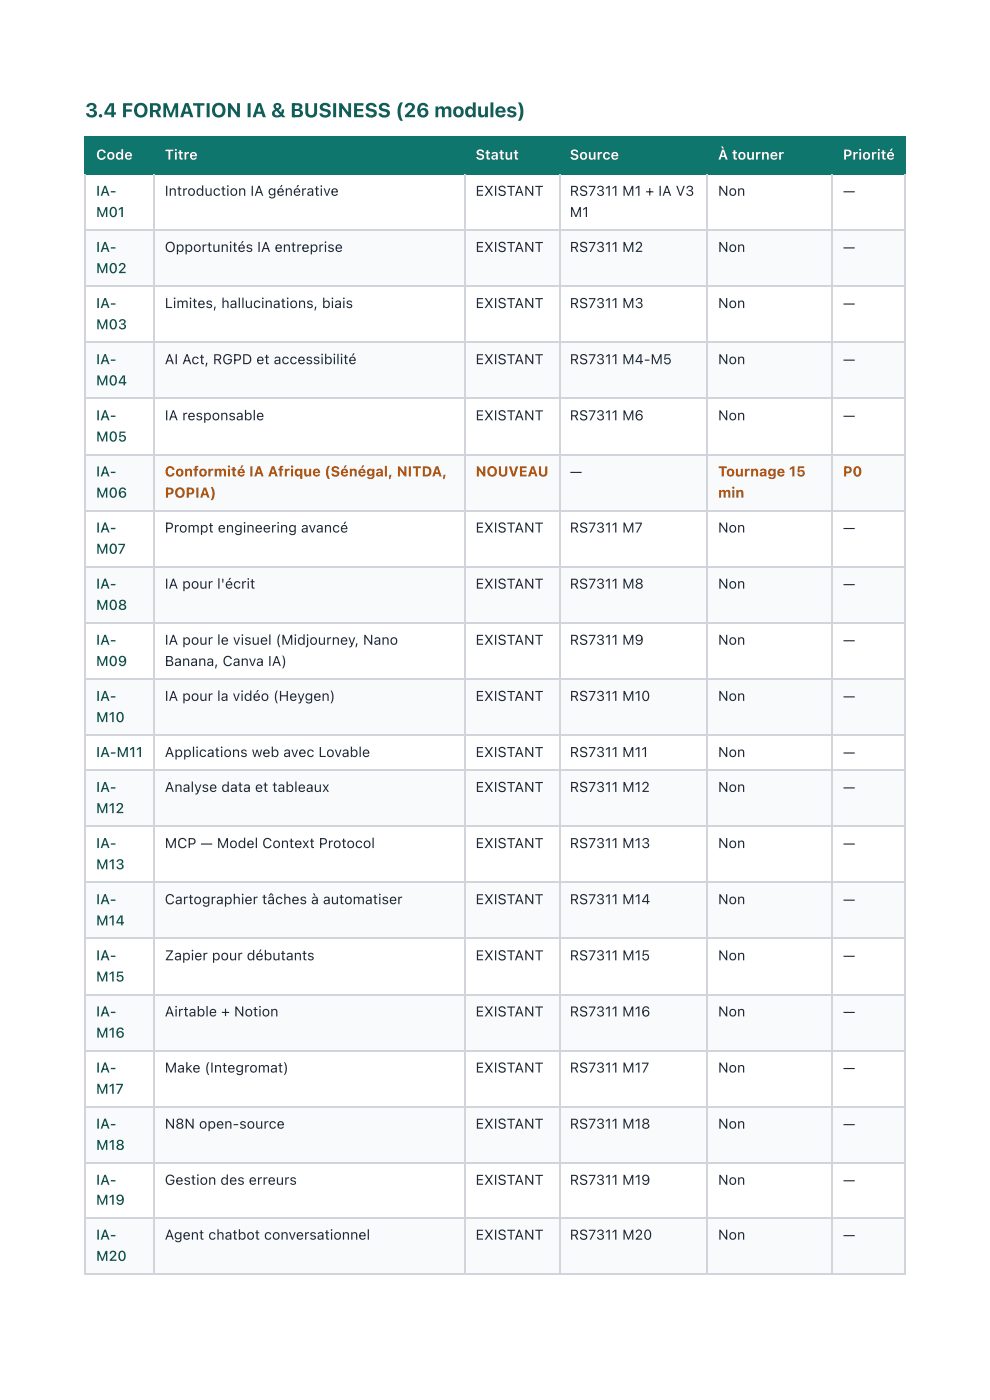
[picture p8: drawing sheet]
<svg xmlns="http://www.w3.org/2000/svg" width="210mm" height="297mm" viewBox="0 0 210 297" stroke-linecap="round" stroke-linejoin="round" font-family="sans-serif">
<defs><g id="words">
<text font-size="4.2" fill="#115e59" x="18" y="24.9">3.4 FORMATION IA &amp; BUSINESS (26 modules)</text>
<g font-size="3" fill="#fff">
<text x="20.4" y="33.9">Code</text>
<text x="34.9" y="33.9">Titre</text>
<text x="100.8" y="33.9">Statut</text>
<text x="120.8" y="33.9">Source</text>
<text x="152.2" y="33.9">À tourner</text>
<text x="178.7" y="33.9">Priorité</text>
</g>
<g font-size="3" fill="#134e4a">
<text x="20.4" y="41.5">IA-</text>
<text x="20.4" y="46">M01</text>
<text x="20.4" y="53.4">IA-</text>
<text x="20.4" y="57.9">M02</text>
<text x="20.4" y="65.4">IA-</text>
<text x="20.4" y="69.9">M03</text>
<text x="20.4" y="77.3">IA-</text>
<text x="20.4" y="81.8">M04</text>
<text x="20.4" y="89.2">IA-</text>
<text x="20.4" y="93.7">M05</text>
<text x="20.4" y="101.1">IA-</text>
<text x="20.4" y="105.6">M06</text>
<text x="20.4" y="113">IA-</text>
<text x="20.4" y="117.5">M07</text>
<text x="20.4" y="124.9">IA-</text>
<text x="20.4" y="129.4">M08</text>
<text x="20.4" y="136.8">IA-</text>
<text x="20.4" y="141.3">M09</text>
<text x="20.4" y="148.7">IA-</text>
<text x="20.4" y="153.2">M10</text>
<text x="20.4" y="160.6">IA-M11</text>
<text x="20.4" y="168">IA-</text>
<text x="20.4" y="172.5">M12</text>
<text x="20.4" y="179.9">IA-</text>
<text x="20.4" y="184.4">M13</text>
<text x="20.4" y="191.8">IA-</text>
<text x="20.4" y="196.3">M14</text>
<text x="20.4" y="203.7">IA-</text>
<text x="20.4" y="208.2">M15</text>
<text x="20.4" y="215.6">IA-</text>
<text x="20.4" y="220.1">M16</text>
<text x="20.4" y="227.5">IA-</text>
<text x="20.4" y="232">M17</text>
<text x="20.4" y="239.4">IA-</text>
<text x="20.4" y="243.9">M18</text>
<text x="20.4" y="251.4">IA-</text>
<text x="20.4" y="255.6">M19</text>
<text x="20.4" y="263">IA-</text>
<text x="20.4" y="267.5">M20</text>
</g>
<g font-size="3" fill="#1f2937">
<text x="34.9" y="41.5">Introduction IA générative</text>
<text x="100.8" y="41.5">EXISTANT</text>
<text x="120.8" y="41.5">RS7311 M1 + IA V3</text>
<text x="152.2" y="41.5">Non</text>
<text x="178.7" y="41.5">—</text>
<text x="120.8" y="46">M1</text>
<text x="34.9" y="53.4">Opportunités IA entreprise</text>
<text x="100.8" y="53.4">EXISTANT</text>
<text x="120.8" y="53.4">RS7311 M2</text>
<text x="152.2" y="53.4">Non</text>
<text x="178.7" y="53.4">—</text>
<text x="34.9" y="65.4">Limites, hallucinations, biais</text>
<text x="100.8" y="65.4">EXISTANT</text>
<text x="120.8" y="65.4">RS7311 M3</text>
<text x="152.2" y="65.4">Non</text>
<text x="178.7" y="65.4">—</text>
<text x="34.9" y="77.3">AI Act, RGPD et accessibilité</text>
<text x="100.8" y="77.3">EXISTANT</text>
<text x="120.8" y="77.3">RS7311 M4-M5</text>
<text x="152.2" y="77.3">Non</text>
<text x="178.7" y="77.3">—</text>
<text x="34.9" y="89.2">IA responsable</text>
<text x="100.8" y="89.2">EXISTANT</text>
<text x="120.8" y="89.2">RS7311 M6</text>
<text x="152.2" y="89.2">Non</text>
<text x="178.7" y="89.2">—</text>
<text x="120.8" y="101.1">—</text>
<text x="34.9" y="113">Prompt engineering avancé</text>
<text x="100.8" y="113">EXISTANT</text>
<text x="120.8" y="113">RS7311 M7</text>
<text x="152.2" y="113">Non</text>
<text x="178.7" y="113">—</text>
<text x="34.9" y="124.9">IA pour l'écrit</text>
<text x="100.8" y="124.9">EXISTANT</text>
<text x="120.8" y="124.9">RS7311 M8</text>
<text x="152.2" y="124.9">Non</text>
<text x="178.7" y="124.9">—</text>
<text x="34.9" y="136.8">IA pour le visuel (Midjourney, Nano</text>
<text x="100.8" y="136.8">EXISTANT</text>
<text x="120.8" y="136.8">RS7311 M9</text>
<text x="152.2" y="136.8">Non</text>
<text x="178.7" y="136.8">—</text>
<text x="34.9" y="141.3">Banana, Canva IA)</text>
<text x="34.9" y="148.7">IA pour la vidéo (Heygen)</text>
<text x="100.8" y="148.7">EXISTANT</text>
<text x="120.8" y="148.7">RS7311 M10</text>
<text x="152.2" y="148.7">Non</text>
<text x="178.7" y="148.7">—</text>
<text x="34.9" y="160.6">Applications web avec Lovable</text>
<text x="100.8" y="160.6">EXISTANT</text>
<text x="120.8" y="160.6">RS7311 M11</text>
<text x="152.2" y="160.6">Non</text>
<text x="178.7" y="160.6">—</text>
<text x="34.9" y="168">Analyse data et tableaux</text>
<text x="100.8" y="168">EXISTANT</text>
<text x="120.8" y="168">RS7311 M12</text>
<text x="152.2" y="168">Non</text>
<text x="178.7" y="168">—</text>
<text x="34.9" y="179.9">MCP — Model Context Protocol</text>
<text x="100.8" y="179.9">EXISTANT</text>
<text x="120.8" y="179.9">RS7311 M13</text>
<text x="152.2" y="179.9">Non</text>
<text x="178.7" y="179.9">—</text>
<text x="34.9" y="191.8">Cartographier tâches à automatiser</text>
<text x="100.8" y="191.8">EXISTANT</text>
<text x="120.8" y="191.8">RS7311 M14</text>
<text x="152.2" y="191.8">Non</text>
<text x="178.7" y="191.8">—</text>
<text x="34.9" y="203.7">Zapier pour débutants</text>
<text x="100.8" y="203.7">EXISTANT</text>
<text x="120.8" y="203.7">RS7311 M15</text>
<text x="152.2" y="203.7">Non</text>
<text x="178.7" y="203.7">—</text>
<text x="34.9" y="215.6">Airtable + Notion</text>
<text x="100.8" y="215.6">EXISTANT</text>
<text x="120.8" y="215.6">RS7311 M16</text>
<text x="152.2" y="215.6">Non</text>
<text x="178.7" y="215.6">—</text>
<text x="34.9" y="227.5">Make (Integromat)</text>
<text x="100.8" y="227.5">EXISTANT</text>
<text x="120.8" y="227.5">RS7311 M17</text>
<text x="152.2" y="227.5">Non</text>
<text x="178.7" y="227.5">—</text>
<text x="34.9" y="239.4">N8N open-source</text>
<text x="100.8" y="239.4">EXISTANT</text>
<text x="120.8" y="239.4">RS7311 M18</text>
<text x="152.2" y="239.4">Non</text>
<text x="178.7" y="239.4">—</text>
<text x="34.9" y="251.4">Gestion des erreurs</text>
<text x="100.8" y="251.4">EXISTANT</text>
<text x="120.8" y="251.4">RS7311 M19</text>
<text x="152.2" y="251.4">Non</text>
<text x="178.7" y="251.4">—</text>
<text x="34.9" y="263">Agent chatbot conversationnel</text>
<text x="100.8" y="263">EXISTANT</text>
<text x="120.8" y="263">RS7311 M20</text>
<text x="152.2" y="263">Non</text>
<text x="178.7" y="263">—</text>
</g>
<g font-size="3" fill="#b45309">
<text x="34.9" y="101.1">Conformité IA Afrique (Sénégal, NITDA,</text>
<text x="100.8" y="101.1">NOUVEAU</text>
<text x="152.2" y="101.1">Tournage 15</text>
<text x="178.7" y="101.1">P0</text>
<text x="34.9" y="105.6">POPIA)</text>
<text x="152.2" y="105.6">min</text>
</g>
</g></defs>
<g fill="#0f766e">
<path d="M18.3 29.1h14.5v7.9h-14.5z"/>
<path d="M32.8 29.1h65.9v7.9h-65.9z"/>
<path d="M98.7 29.1h19.8v7.9h-19.8z"/>
<path d="M118.5 29.1h31.5v7.9h-31.5z"/>
<path d="M150 29.1h26.5v7.9h-26.5z"/>
<path d="M176.5 29.1h15.5v7.9h-15.5z"/>
</g>
<g fill="#f9fafb">
<path d="M18.3 48.9h14.5v11.7h-14.5z"/>
<path d="M32.8 48.9h65.9v11.7h-65.9z"/>
<path d="M98.7 48.9h19.8v11.7h-19.8z"/>
<path d="M118.5 48.9h31.5v11.7h-31.5z"/>
<path d="M150 48.9h26.5v11.7h-26.5z"/>
<path d="M176.5 48.9h15.5v11.7h-15.5z"/>
<path d="M18.3 72.5h14.5v11.9h-14.5z"/>
<path d="M32.8 72.5h65.9v11.9h-65.9z"/>
<path d="M98.7 72.5h19.8v11.9h-19.8z"/>
<path d="M118.5 72.5h31.5v11.9h-31.5z"/>
<path d="M150 72.5h26.5v11.9h-26.5z"/>
<path d="M176.5 72.5h15.5v11.9h-15.5z"/>
<path d="M18.3 96.3h14.5v11.9h-14.5z"/>
<path d="M32.8 96.3h65.9v11.9h-65.9z"/>
<path d="M98.7 96.3h19.8v11.9h-19.8z"/>
<path d="M118.5 96.3h31.5v11.9h-31.5z"/>
<path d="M150 96.3h26.5v11.9h-26.5z"/>
<path d="M176.5 96.3h15.5v11.9h-15.5z"/>
<path d="M18.3 120.1h14.5v11.9h-14.5z"/>
<path d="M32.8 120.1h65.9v11.9h-65.9z"/>
<path d="M98.7 120.1h19.8v11.9h-19.8z"/>
<path d="M118.5 120.1h31.5v11.9h-31.5z"/>
<path d="M150 120.1h26.5v11.9h-26.5z"/>
<path d="M176.5 120.1h15.5v11.9h-15.5z"/>
<path d="M18.3 143.9h14.5v11.9h-14.5z"/>
<path d="M32.8 143.9h65.9v11.9h-65.9z"/>
<path d="M98.7 143.9h19.8v11.9h-19.8z"/>
<path d="M118.5 143.9h31.5v11.9h-31.5z"/>
<path d="M150 143.9h26.5v11.9h-26.5z"/>
<path d="M176.5 143.9h15.5v11.9h-15.5z"/>
<path d="M18.3 163.2h14.5v12h-14.5z"/>
<path d="M32.8 163.2h65.9v12h-65.9z"/>
<path d="M98.7 163.2h19.8v12h-19.8z"/>
<path d="M118.5 163.2h31.5v12h-31.5z"/>
<path d="M150 163.2h26.5v12h-26.5z"/>
<path d="M176.5 163.2h15.5v12h-15.5z"/>
<path d="M18.3 187.1h14.5v11.9h-14.5z"/>
<path d="M32.8 187.1h65.9v11.9h-65.9z"/>
<path d="M98.7 187.1h19.8v11.9h-19.8z"/>
<path d="M118.5 187.1h31.5v11.9h-31.5z"/>
<path d="M150 187.1h26.5v11.9h-26.5z"/>
<path d="M176.5 187.1h15.5v11.9h-15.5z"/>
<path d="M18.3 210.9h14.5v11.9h-14.5z"/>
<path d="M32.8 210.9h65.9v11.9h-65.9z"/>
<path d="M98.7 210.9h19.8v11.9h-19.8z"/>
<path d="M118.5 210.9h31.5v11.9h-31.5z"/>
<path d="M150 210.9h26.5v11.9h-26.5z"/>
<path d="M176.5 210.9h15.5v11.9h-15.5z"/>
<path d="M18.3 234.7h14.5v11.9h-14.5z"/>
<path d="M32.8 234.7h65.9v11.9h-65.9z"/>
<path d="M98.7 234.7h19.8v11.9h-19.8z"/>
<path d="M118.5 234.7h31.5v11.9h-31.5z"/>
<path d="M150 234.7h26.5v11.9h-26.5z"/>
<path d="M176.5 234.7h15.5v11.9h-15.5z"/>
<path d="M18.3 258.5h14.5v11.9h-14.5z"/>
<path d="M32.8 258.5h65.9v11.9h-65.9z"/>
<path d="M98.7 258.5h19.8v11.9h-19.8z"/>
<path d="M118.5 258.5h31.5v11.9h-31.5z"/>
<path d="M150 258.5h26.5v11.9h-26.5z"/>
<path d="M176.5 258.5h15.5v11.9h-15.5z"/>
</g>
<path d="M18 29h174M18 36.9h174M18.1 28.8v8.2M32.7 28.8v8.2M98.6 28.8v8.2M118.7 28.8v8.2M149.9 28.8v8.2M176.3 28.8v8.2" fill="none" stroke="#0f766e" stroke-width=".26"/>
<path d="M191.9 28.8v8.2" fill="none" stroke="#0f766e" stroke-width=".22"/>
<g fill="none" stroke="#d1d5db" stroke-width=".26">
<path d="M18.1 37v233.4M32.7 37v233.4M98.6 37v233.4M118.7 37v233.4M149.9 37v233.4M176.3 37v233.4M18 48.8h174M18 60.7h174M18 72.6h174M18 84.5h174M18 96.4h174M18 108.3h174"/>
<path d="M18 120.3h174M18 132.2h174M18 144.1h174M18 156h174M18 163.4h174M18 175.3h174M18 187.2h174M18 199.1h174M18 211h174M18 222.9h174M18 234.8h174M18 246.7h174"/>
<path d="M18 258.4h174M18 270.3h174"/>
</g>
<path d="M191.9 37v233.4" fill="none" stroke="#d1d5db" stroke-width=".22"/>
<use href="#words"/>
</svg>
